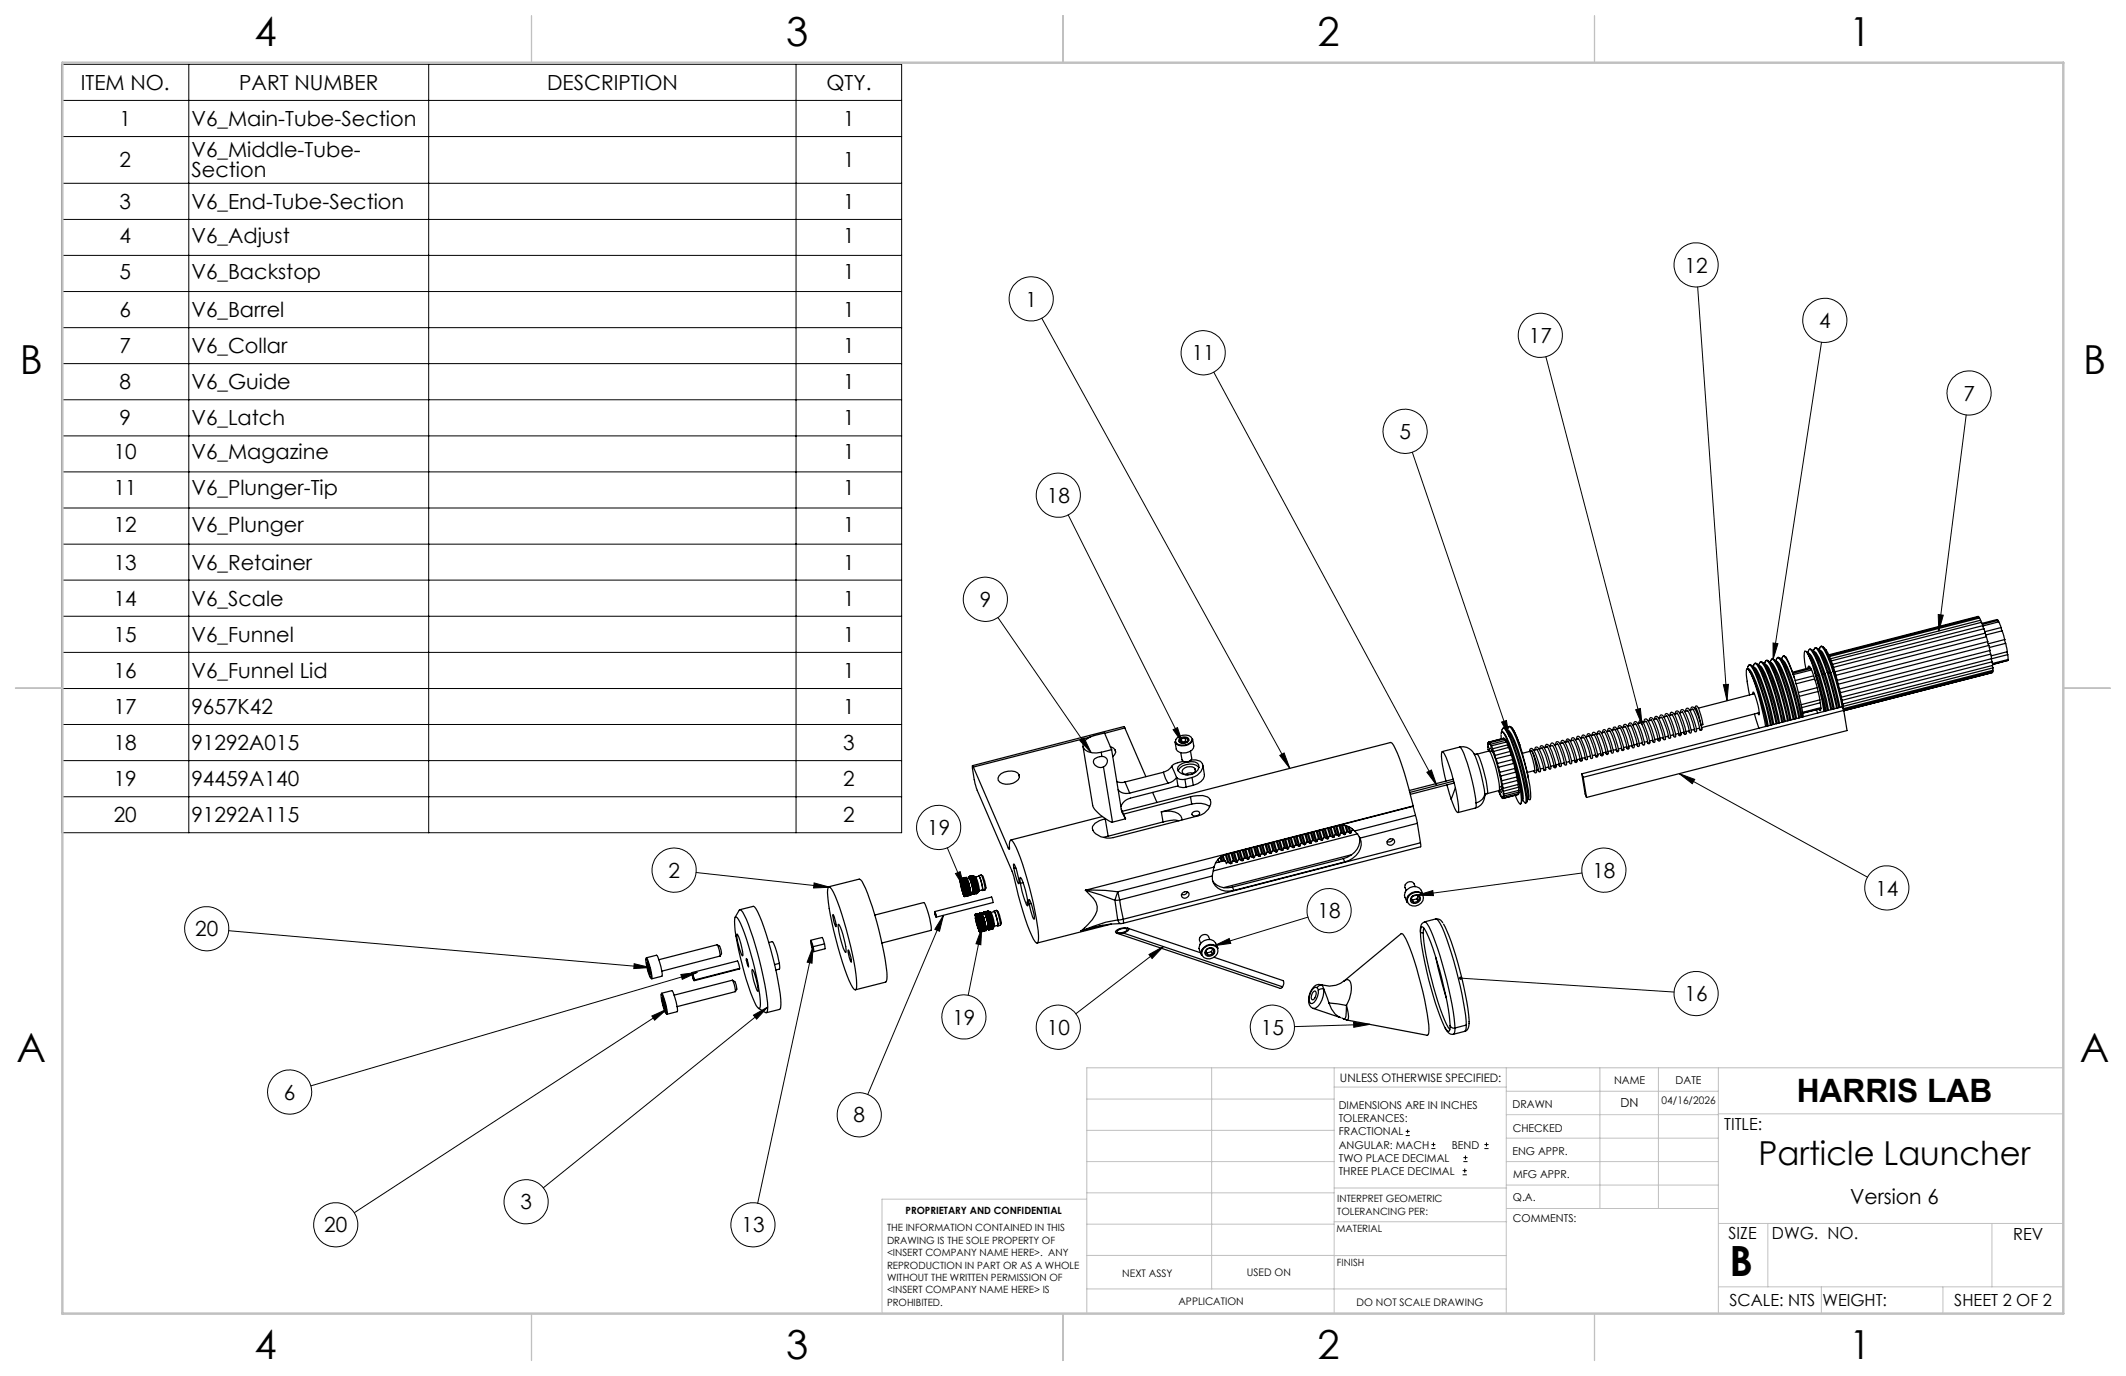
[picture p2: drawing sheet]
<svg xmlns="http://www.w3.org/2000/svg" width="432mm" height="279mm" viewBox="0 0 432 279" stroke-linecap="round" stroke-linejoin="round" font-family="sans-serif">
<defs><g id="words">
<text font-size="8.5" x="351.3" y="259">B</text>
<g font-size="8.1">
<text x="51.7" y="9.3">4</text>
<text x="159.7" y="9.3">3</text>
<text x="267.6" y="9.3">2</text>
<text x="375.6" y="9.3">1</text>
<text x="4" y="76">B</text>
<text x="423.1" y="76">B</text>
<text x="3.3" y="215.7">A</text>
<text x="422.4" y="215.7">A</text>
<text x="51.7" y="276">4</text>
<text x="159.7" y="276">3</text>
<text x="267.6" y="276">2</text>
<text x="375.6" y="276">1</text>
</g>
<text font-size="6.7" x="357.1" y="236.6">Particle Launcher</text>
<text font-size="6.5" x="364.9" y="223.7">HARRIS LAB</text>
<g font-size="4.2">
<text x="16.4" y="18.2">ITEM NO.</text>
<text x="48.6" y="18.2">PART NUMBER</text>
<text x="111.1" y="18.2">DESCRIPTION</text>
<text x="167.8" y="18.2">QTY.</text>
<text x="24.3" y="25.6">1</text>
<text x="38.9" y="25.6">V6_Main-Tube-Section</text>
<text x="171.2" y="25.6">1</text>
<text x="24.3" y="34">2</text>
<text x="38.9" y="31.9">V6_Middle-Tube-</text>
<text x="171.2" y="34">1</text>
<text x="38.9" y="36">Section</text>
<text x="24.3" y="42.4">3</text>
<text x="38.9" y="42.4">V6_End-Tube-Section</text>
<text x="171.2" y="42.4">1</text>
<text x="24.3" y="49.3">4</text>
<text x="38.9" y="49.3">V6_Adjust</text>
<text x="171.2" y="49.3">1</text>
<text x="24.3" y="56.6">5</text>
<text x="38.9" y="56.6">V6_Backstop</text>
<text x="171.2" y="56.6">1</text>
<text x="342.2" y="55.3">12</text>
<text x="24.3" y="64.4">6</text>
<text x="38.9" y="64.4">V6_Barrel</text>
<text x="171.2" y="64.4">1</text>
<text x="208.3" y="62.2">1</text>
<text x="24.3" y="71.7">7</text>
<text x="38.9" y="71.7">V6_Collar</text>
<text x="171.2" y="71.7">1</text>
<text x="310.5" y="69.6">17</text>
<text x="369.5" y="66.6">4</text>
<text x="242" y="73.2">11</text>
<text x="24.3" y="79">8</text>
<text x="38.9" y="79">V6_Guide</text>
<text x="171.2" y="79">1</text>
<text x="398.8" y="81.3">7</text>
<text x="24.3" y="86.4">9</text>
<text x="38.9" y="86.4">V6_Latch</text>
<text x="171.2" y="86.4">1</text>
<text x="284.2" y="89.1">5</text>
<text x="23.1" y="93.3">10</text>
<text x="38.9" y="93.3">V6_Magazine</text>
<text x="171.2" y="93.3">1</text>
<text x="23.1" y="100.6">11</text>
<text x="38.9" y="100.6">V6_Plunger-Tip</text>
<text x="171.2" y="100.6">1</text>
<text x="23.1" y="107.9">12</text>
<text x="38.9" y="107.9">V6_Plunger</text>
<text x="171.2" y="107.9">1</text>
<text x="212.6" y="102.1">18</text>
<text x="23.1" y="115.7">13</text>
<text x="38.9" y="115.7">V6_Retainer</text>
<text x="171.2" y="115.7">1</text>
<text x="23.1" y="123">14</text>
<text x="38.9" y="123">V6_Scale</text>
<text x="171.2" y="123">1</text>
<text x="199" y="123.2">9</text>
<text x="23.1" y="130.3">15</text>
<text x="38.9" y="130.3">V6_Funnel</text>
<text x="171.2" y="130.3">1</text>
<text x="23.1" y="137.6">16</text>
<text x="38.9" y="137.6">V6_Funnel Lid</text>
<text x="171.2" y="137.6">1</text>
<text x="23.1" y="145">17</text>
<text x="38.9" y="145">9657K42</text>
<text x="171.2" y="145">1</text>
<text x="23.1" y="152.3">18</text>
<text x="38.9" y="152.3">91292A015</text>
<text x="171.2" y="152.3">3</text>
<text x="23.1" y="159.6">19</text>
<text x="38.9" y="159.6">94459A140</text>
<text x="171.2" y="159.6">2</text>
<text x="23.1" y="166.9">20</text>
<text x="38.9" y="166.9">91292A115</text>
<text x="171.2" y="166.9">2</text>
<text x="188.3" y="169.6">19</text>
<text x="135.8" y="178.2">2</text>
<text x="323.4" y="178.2">18</text>
<text x="380.9" y="181.8">14</text>
<text x="39.7" y="190.1">20</text>
<text x="267.6" y="186.5">18</text>
<text x="342.2" y="203.3">16</text>
<text x="193.4" y="208">19</text>
<text x="212.6" y="210.1">10</text>
<text x="256.1" y="210.1">15</text>
<text x="57.7" y="223.3">6</text>
<text x="173.4" y="227.9">8</text>
<text x="105.7" y="245.6">3</text>
<text x="375.8" y="244.5">Version 6</text>
<text x="65.9" y="250.3">20</text>
<text x="150.6" y="250.3">13</text>
</g>
<g font-size="3.4">
<text x="350.2" y="229.5">TITLE:</text>
<text x="351.1" y="251.6">SIZE</text>
<text x="359.9" y="251.6">DWG. NO.</text>
<text x="408.9" y="251.7">REV</text>
<text x="351.2" y="265.2">SCALE: NTS</text>
<text x="370.1" y="265.3">WEIGHT:</text>
<text x="396.9" y="265.2">SHEET 2 OF 2</text>
</g>
<text font-size="2.5" x="329.1" y="224.8">DN</text>
<text font-size="2.4" x="272.2" y="219.7">UNLESS OTHERWISE SPECIFIED:</text>
<g font-size="2.2">
<text x="327.8" y="220.1">NAME</text>
<text x="340.3" y="220.2">DATE</text>
<text x="271.9" y="225.3">DIMENSIONS ARE IN INCHES</text>
<text x="271.9" y="227.9">TOLERANCES:</text>
<text x="307.2" y="224.9">DRAWN</text>
<text x="271.9" y="230.6">FRACTIONAL</text>
<text x="271.9" y="233.2">ANGULAR: MACH</text>
<text x="294.9" y="233.2">BEND</text>
<text x="307.3" y="229.8">CHECKED</text>
<text x="271.9" y="235.9">TWO PLACE DECIMAL</text>
<text x="271.9" y="238.5">THREE PLACE DECIMAL</text>
<text x="307.2" y="234.4">ENG APPR.</text>
<text x="307.3" y="239.2">MFG APPR.</text>
<text x="307.3" y="243.9">Q.A.</text>
<text x="307.3" y="248.1">COMMENTS:</text>
</g>
<g font-size="2.1">
<text x="337.5" y="224.2">04/16/2026</text>
<text x="227.9" y="259.2">NEXT ASSY</text>
<text x="253.3" y="259.2">USED ON</text>
<text x="239.3" y="265">APPLICATION</text>
<text x="275.5" y="265.1">DO NOT SCALE DRAWING</text>
</g>
<g font-size="2">
<text x="271.6" y="244.1">INTERPRET GEOMETRIC</text>
<text x="180.2" y="250">THE INFORMATION CONTAINED IN THIS</text>
<text x="183.9" y="246.4">PROPRIETARY AND CONFIDENTIAL</text>
<text x="271.5" y="250.2">MATERIAL</text>
<text x="271.6" y="246.6">TOLERANCING PER:</text>
<text x="180.2" y="252.5">DRAWING IS THE SOLE PROPERTY OF</text>
<text x="180.2" y="255.1">&lt;INSERT COMPANY NAME HERE&gt;. ANY</text>
<text x="180.2" y="257.6">REPRODUCTION IN PART OR AS A WHOLE</text>
<text x="271.5" y="257">FINISH</text>
<text x="180.2" y="260.1">WITHOUT THE WRITTEN PERMISSION OF</text>
<text x="180.2" y="262.6">&lt;INSERT COMPANY NAME HERE&gt; IS</text>
<text x="180.2" y="265.2">PROHIBITED.</text>
</g>
</g></defs>
<g fill="none" stroke="#000" stroke-width=".25">
<path d="M355 135.3l-.1 .5M355 135.3l.2-.3h.2a14.1 14.1 0 0 1 2.4 5.4l.9 3 .9 3.9M355 135.8a2.1 2.1 0 0 1 1.2 1.5 55 55 0 0 1 2.9 10.1M355 135.7l-.1 .1M355.2 136l-.3-.2a5.4 5.4 0 0 0 0 2.7l.5 2.6M355.2 136a29.8 29.8 0 0 1 3.2 8.9l.5 2.6M355.2 136a41.5 41.5 0 0 1 3.4 11.5M355.2 135h.2a2.38 2.38 0 0 1 1.3 1.7 57 57 0 0 1 3.1 10.5M355.7 135.1l.6 .6M356.1 135.5l.2-.8h.3a14 14 0 0 1 2.4 5.4l.9 3 .9 3.9M356.2 135.5h.1a12.6 12.6 0 0 1 2.3 4.9l1.1 4.1 .6 2.6M356.2 135.5h-.1"/>
<path d="M356.3 135.7a24 24 0 0 1 2.9 7.5l.8 3.9M356.6 134.7h.1a14.7 14.7 0 0 1 2.5 5.4l1.2 4.4 .5 2.4M356.6 134.7h-.2M356.9 134.8l.5 .6a32.2 32.2 0 0 1 3.5 10.1l.3 1.4M357.2 135.1l.3-.7a1.96 1.96 0 0 1 1.3 1.7 51.3 51.3 0 0 1 3.1 10.6M357.3 135.1v.1M357.4 135.2h.1a22.6 22.6 0 0 1 3 7.6l.9 4M357.7 134.4h.2a14.7 14.7 0 0 1 2.4 5.4l1.3 4.5 .5 2.3M357.7 134.4h-.2M358 134.5l.6 .6M358.5 134.4l-.1 .5M358.5 134.4l.1-.2 .2-.1a13.7 13.7 0 0 1 2.4 5.2l1.8 7.1"/>
<path d="M358.5 134.9a1.84 1.84 0 0 1 1.1 1.6 47.8 47.8 0 0 1 3 10M358.5 134.9h-.1M358.6 135.1a35.6 35.6 0 0 1 3.7 11.2v.2M358.9 134.1h.1a14 14 0 0 1 2.5 5.4l.8 3 .9 3.8M358.9 134.1h-.2M359.2 134.2l.5 .6a26.3 26.3 0 0 1 3.1 8.2l.7 3.3M359.5 134.6l.3-.8h.2a13.2 13.2 0 0 1 2.4 5.4l.9 3 .9 3.9M359.6 134.6h.2a20.7 20.7 0 0 1 3 7.6l.9 4M360 133.8h-.1M360 133.8h.2a14.7 14.7 0 0 1 2.4 5.4l1.8 6.8M360.4 133.9l.5 .6a22.9 22.9 0 0 1 2.8 7.5l1 4M360.8 133.8l-.1 .5"/>
<path d="M360.8 134.3h-.1M360.8 133.9l.1-.2 .3-.2a11.4 11.4 0 0 1 2 4.3l1.3 4.2 .9 3.8M360.8 134.3h.2a22.5 22.5 0 0 1 3 7.7l.9 3.9M361.2 133.5l.3 .1a38.5 38.5 0 0 1 4 12.1M361.2 133.5h-.2M361.5 133.6l.6 .6M361.9 133.5l-.1 .5 .4 .1a23.8 23.8 0 0 1 3 7.6l.8 3.9M362 133.6l.1-.3h.3a12.1 12.1 0 0 1 2.1 4.4M362.1 134.3a17.2 17.2 0 0 1 2.4 5.9l1.3 5.5M362.3 133.2a4.5 4.5 0 0 1 1.4 2.3l.8 2.2M362.4 133.2h-.2M364.5 137.7l1.4 5.6 .4 2.3"/>
<path d="M366.6 132.2a6.3 6.3 0 0 0 .2 3.6M366.9 132.3l.5 .5M366.9 132.3a16.3 16.3 0 0 1 2.1 4.8M366.9 132.3l1 2.1 .7 2.2M367.2 132.6l.3 .1a13.5 13.5 0 0 1 2.1 4.5M367.2 135.7l.2-.5a9.3 9.3 0 0 1 1.6 4.1l.7 3.1a2.58 2.58 0 0 1 0 1.9l-.3-.3M367.3 132.2l-.1 .4M367.3 132.2l.1-.3 .2-.1a5.7 5.7 0 0 1 1.4 2.5l1 2.5M367.4 132.9l.7 1.2 1.2 3.1M367.5 131.8h.2a3.6 3.6 0 0 1 1.4 2.3l1 2.7M367.7 135.5l-3.6 1M367.8 135.7l-3.7 1"/>
<path d="M367.9 136l-3.7 1M368 132l.9 1.1 1.6 3.8M368.4 137.2l-3.8 1M368.4 132.3h-.1l.3-.7h.2a7.8 7.8 0 0 1 1.7 3.1l.6 1.8M368.4 132.3l.5 .3 .6 1 1.2 3.2M368.6 137.9l-3.8 1M368.6 136.6l1 3.8 .9 4.1M368.6 136.6l.2 .5M368.8 137.1l.9 3 1 4.3M368.8 131.6l.1-.1a6.9 6.9 0 0 1 1.8 3.3l.6 1.7M368.8 131.5l-.1 .1M369 137.1l1.4 5 .5 2.3"/>
<path d="M369 137.1h-.2M369.1 139.6l-3.8 1M369.2 131.7l.5 .6a7.9 7.9 0 0 1 1.4 2.8l.6 1.5M369.3 137.2l1.9 7.1M369.5 132l.2-.7h.2a11.9 11.9 0 0 1 2.4 4.9M369.5 132l.4 .1a11.9 11.9 0 0 1 2 4.5M369.6 137.2l1.3 4.9 .5 2.2M369.6 137.2h-.3M370 136.8l1.2 4.1 .7 3.2M370 131.2l.2 .1a14.8 14.8 0 0 1 2.2 4.9M370 131.2h-.2M370.1 136.8l1.9 7.3"/>
<path d="M370.1 136.8h-.1M370.3 131.4l.5 .5M370.5 136.9l.9 3.3 .9 3.8M370.7 136.8l.8 2.6 1 4.5M370.7 136.8l-.2 .1M370.9 132a41.3 41.3 0 0 1 3.5 12.1M371.1 136.5l1 3.6 .9 3.7M371.3 136.5l.9 3 1 4.3M371.3 136.5h-.2M371.7 136.6l1.2 4.6 .6 2.5M371.9 136.6l1 3.5 .8 3.6M371.9 136.6h-.2"/>
<path d="M372.3 136.2l1.1 3.9 .8 3.4M372.4 136.2l1.2 4.2 .8 3.7M372.4 136.2h-.1M401.9 125.3l.1 .2M401.9 125.3l-.2-.1-30.3 7.8M401.9 125.3l-30.4 7.8M402.3 125.9l.1 .5M402.3 125.9l-.2-.4-30.5 7.8M402.3 125.9l-30.5 7.9M402.7 127l.2 .7M402.7 127l-.3-.6-30.5 7.8M402.7 127.1l3.3-.8 .4 1.1"/>
<path d="M402.7 127l-30.5 7.9M403.2 128.6l.2 .7M403.2 128.6l-.3-.9-30.5 7.8M403.2 128.6l-30.5 7.8M403.3 128.9l3.3-.8 .6 1.8M403.4 129.3l.3 1M403.4 129.3l-30.5 7.8M403.7 130.3l.2 .8M403.7 130.3l-30.5 7.8M403.9 131.1l.3 1-30.6 7.8M403.9 131.1l-30.5 7.8M404.1 132.1l.2 .7"/>
<path d="M404.3 132.8l.2 .9-30.5 7.9M404.3 132.8l-30.5 7.9M404.5 133.7l.1 .7M404.6 134.4l.1 .7-30.4 7.8M404.6 135.1l.2 .5M404.6 134.4l-30.5 7.8M404.7 136.1v.2M404.7 136.3v.3l-83.1 21.2M404.7 136.3l-30.3 7.8M404.8 135.6v.5l-30.4 7.8M404.8 135.6l-30.5 7.8M405.8 126l.1 .3"/>
<path d="M405.8 126l-.2-.2-3 .8M405.8 126l-3.2 .8M406.4 127.4l.2 .7M406.4 127.4l-3.2 .9M407.2 129.9l.2 .7M407.2 129.9l-3.4 .8M407.4 130.6l.3 1.7-3.3 .9M407.4 130.6l-3.4 .9M407.6 132.4l.2 .5M407.7 133.9l.1 .2M407.8 132.9v1l-3.1 .8M407.8 132.9l-3.3 .9"/>
<path d="M407.8 134.1l-3.1 .8M197.7 155.8l-.2-.3 .4 2.8 .4 1.7 7.3 16.9 .4 1.2a65.2 65.2 0 0 0 3.9 12.6l.6 .8h.2a4.4 4.4 0 0 0 .2-2.6 67.6 67.6 0 0 0-4.9-17.6l-.3-.5-.5-.2-.2 .8v1.1l-.2-.3M197.7 155.8l7.1 16.4M202.9 157.5a3.2 3.2 0 0 1 3.8-.5l.3 .3a1.43 1.43 0 0 1-1.2 1.7 2.63 2.63 0 0 1-3.1-.6v-.4zM207 157.3v.4M220 151.6l1.9 11.9a7.8 7.8 0 0 0 4 3.5l.1-.1M221.5 149.6l-23.8 6.2M223.7 152.8l.1 .8M223.8 153.6l-.7 .1a.96 .96 0 0 0-.9 .6 .96 .96 0 0 0 .2 1.1 1.52 1.52 0 0 0 1.7 .3M223.8 153.6a1.07 1.07 0 0 1 1.2 .9 1.07 1.07 0 0 1-.9 1.2M224.1 155.7l1.9 11.2M225.5 151.6l.7 .3 .3 .4"/>
<path d="M225.8 152.2l-1.5-3.4-2.1 .6a2.73 2.73 0 0 0-2.2 1.8 1.76 1.76 0 0 0 1.8 1.7l1.9-.1M225.8 152.2l-2.1 .6M225.8 152.2l2 12.6 .8 1.5M226.5 152.3l.1 .5-.6 .8M226.5 152.3l.1 .4M226.8 158.7a2.17 2.17 0 0 0 1.7 .1M228.5 147.8l-.2-.3-30.8 8M228.5 147.8l4.2 9.9M228.5 147.8l-4.2 1.1M228.5 158.8l.9 2.2M236.3 156.8l.4 1.3 .5 .9M236.3 156.8l-7.8 2"/>
<path d="M237.2 159l-7.8 2M238 155.6l1 2.3M238 155.6a2.83 2.83 0 0 1-1.7 1.2M238.7 150.6a1.21 1.21 0 0 0 1.3 .8 1.95 1.95 0 0 0 2.2-1.3l.3 1.4a1.58 1.58 0 0 1-1.6 1.4 1.64 1.64 0 0 1-2-.8zM239 157.9a2.81 2.81 0 0 1-1.8 1.1M239 157.9a1.87 1.87 0 0 0 1.7 .4M239 157.9l.3 1.7M239.1 149.8a2.03 2.03 0 0 1 3 .2 1.98 1.98 0 0 1-3.1 1l-.2-.4v-.4zM239.3 159.6l-9.7 2.5-1.1 .5-.9 1.2M239.3 159.6a2.15 2.15 0 0 0 1.6 .2M239.6 150a1.29 1.29 0 0 1 1.9 .1 1.18 1.18 0 0 1-2.1 .4zM239.8 150l-.3 .6a1.13 1.13 0 0 0 1.6 .1"/>
<path d="M239.8 150l.1 .7 .9-.2M240.3 154.6l-1.5 .4-.8 .6M240.7 158.3l.2 1.5M240.7 149.8l-.9 .2M240.7 149.8l.6 .3-.2 .6M240.7 149.8l.1 .7M240.8 150.5l.3 .2M240.9 154.8a2.32 2.32 0 0 0-1.8 1.3 2.17 2.17 0 0 0 2.8 1.2M241.4 154.7a1.51 1.51 0 0 1 2.1 1.1 2.15 2.15 0 0 1-1.6 1.5M241.8 152.5l.2 1.5a1.14 1.14 0 0 1-1.9 .3l-.3-1.5M241.8 154.4l-.6 .4-.7-.1M241.9 154.3h1l.8 .3a1.22 1.22 0 0 1 .6 1.3 2.92 2.92 0 0 1-2.2 2"/>
<path d="M242.1 157.9l-1.4 .4M242.1 157.9l.3 1.6M242.4 159.5l-1.5 .3M242.4 157a2.07 2.07 0 0 0-1.7 .3M242.7 156.2a1.67 1.67 0 0 0-2.6 .3v.3a1.36 1.36 0 0 0 1.2 .5M242.7 156.2a.93 .93 0 0 1-.8 1M242.7 156.2l.1 .2M243.5 155.9a2.76 2.76 0 0 0-4.2 .6M244.3 155.4l.3 1.9a1.97 1.97 0 0 1-1.4 1.8l-.8 .4M292.9 152.6l3.6-.9a1.74 1.74 0 0 1 .8 1.3 43.2 43.2 0 0 1 2.5 10M293.7 158.6l-.9-4.2a2.26 2.26 0 0 1 .1-1.8 4.2 4.2 0 0 1 1.1 2.1 32.2 32.2 0 0 1 2.2 10.1l-.1 .2a2.51 2.51 0 0 1-1-1.8l-.4-.9M293.9 159.4l.8 2.9"/>
<path d="M295.2 158.2l-9 2.3M295.2 158.6l-8.9 2.3M295.3 159l-8.8 2.3M295.6 160l-.9 2.3M296.4 151.7a2.75 2.75 0 0 1 3.1 1.5M299.4 153l.6 .1M299.5 153.2a30 30 0 0 1 2.1 7.9M302.2 151.6l.1 .9M302.2 151.6h.1M302.2 150.9l.1 .9-.1-.2M302.3 150.8l-.1 .1M302.4 152.5l.7 .1"/>
<path d="M302.4 150.7h-.1l.1 .5-.2-.3M302.4 150.7l.2 .4-.1-.3M302.4 152.5l-2.4 .6a6.6 6.6 0 0 1 1.3 3.4l.7 2.9a2.4 2.4 0 0 1 0 1.7M302.4 152.5a8.7 8.7 0 0 1 1.5 3.7l.7 3.6M302.5 152.5l.1-.6a1.53 1.53 0 0 1 .8 1.4 29.9 29.9 0 0 1 1.7 7.3l-.2 .3-.3-.4M302.5 150.8l.2 .3M302.7 151.1l.2 .6v-.3M302.9 151.4l.2 .6M303.1 152l.3 .7v-.1M303.4 152.6l3-.8 .3 .8M303.4 152.6l.2 .8M303.6 153.4l.2 .7"/>
<path d="M303.8 154.1l.4 .9M304.2 155l.2 .8M304.4 155.8l.2 1M304.6 159.8l-.1 .7M304.6 156.8l.2 .8M304.8 157.6l.2 .9M304.9 149.2v.8M305 158.5l.2 .7M305 159.6l-.4 .2M305.1 148.1l-.2 .8 .2-.3 .3 .3 .8 1.6 .6 1.8M305.1 148.7h.2a19.6 19.6 0 0 1 2.6 6.3 32 32 0 0 1 1.5 7.2l-.1 .3M305.1 148.2l.1-.3 .2-.1a5.6 5.6 0 0 1 1.5 2.6 46.5 46.5 0 0 1 3.1 12.3l-.1 .3-.2-.1"/>
<path d="M305.2 159.2l.1 .9M305.5 147.8h.1a15.5 15.5 0 0 1 2.5 5.4 36.4 36.4 0 0 1 2 9.7l-.1 .1M305.5 149.9l-3.2 .8M305.5 147.8h-.2M305.5 149.9v.1M305.5 149.9l-3.1 .8M305.8 148l.5 .5M305.8 150.3l.1 .4M305.8 150.3l-.2-.3-3.1 .8M305.8 150.3l-3.1 .8M306.2 148.3l-.1-.1 .2-.6 .2-.1a4.5 4.5 0 0 1 1.4 2.3l1.4 3.8 1.1 4.4M306.2 151.2l.2 .6"/>
<path d="M306.2 151.2l-.2-.5-3.1 .7M306.2 151.2l-3.1 .8M306.3 148.4h.2a31.5 31.5 0 0 1 3.6 10.3l.5 2.9-.2 .5M306.4 148.6a25.2 25.2 0 0 1 2.8 7.3 19.7 19.7 0 0 1 1.1 6.2l-.2 .8M306.5 147.5l.5 .2 .5 .7 1.2 2.9M306.7 152.6l.2 .7M306.7 152.6l-3.1 .8M306.8 152.3l1.5 5.5a20.9 20.9 0 0 1 .7 5.2l-.2 .3-.2-.2-.9-1.6M306.8 152.3a36.4 36.4 0 0 1 2.3 10.1M307 147.7a3.7 3.7 0 0 1 1.2 2.1l.5 1.5M307 153.3l.2 .9M307 153.3l-3.2 .8"/>
<path d="M307.2 154.2l.2 .8M307.2 154.2l-3 .8M307.4 155l.3 1M307.4 155l-3 .8M307.7 156l.2 .8M307.7 156l-3.1 .8M307.9 156.8l.2 1M307.9 156.8l-3.1 .8M308 157.8l.2 .7M308.1 157.8l-3.1 .7M308.2 158.5l.2 .8-3.1 .8M308.2 158.5l-3 .7"/>
<path d="M308.3 159.3l.1 .5M308.4 159.8l.1 .7-3.1 .8M308.4 159.8l-3 .9M308.7 151.3l1.7 6.7M310.4 158a11 11 0 0 1 .4 4.4l-.4-.2M310.7 152.6v-.4l.4-.2a10.9 10.9 0 0 1 1.8 4.5M310.8 152.7l.6 1.7 .3 2.2M310.8 152.6a.19 .19 0 0 1 .1-.2 .19 .19 0 0 1 .2 .1 12.3 12.3 0 0 1 1 4.2l-.2 .3-.2-.1-.2-.4M310.8 152.5l-1.6 .5M311 152.4l.2 .2M311.2 152.6l.7 1.8 .6 2.2M311.7 152.3l.1-.5 .4-.1a9 9 0 0 1 1.7 4.4v.1"/>
<path d="M311.7 156.5l-1.5 .3M312.1 152.1a12 12 0 0 1 1.4 4.2M312.2 152.2l-.7 .2M312.3 156.3l.2 .3a.21 .21 0 0 0 .3 .1 .21 .21 0 0 0 .1-.2M312.5 156.2l-.4 .2M312.8 152v-.4l.3-.2a4.4 4.4 0 0 1 1.5 2.8l.4 1.4-.1 .5-.2 .1-.2-.4M313.2 151.8h-.1a14.5 14.5 0 0 1 1.5 4.1M313.2 151.9l-.6 .2M313.4 156l.1 .3M313.5 156l-.7 .1M313.8 151.8l.3-.7a1.02 1.02 0 0 1 .9 1l.7 2.1 .4 1.4M313.9 156.2a.22 .22 0 0 1-.2 .3 .22 .22 0 0 1-.2-.3"/>
<path d="M314.2 151.6l.8 1.6 .7 2.5M314.3 151.5l-.1 .2M314.3 151.7l-.7 .1M314.6 155.7l-.7 .2M314.7 151.6l.6-.2a14 14 0 0 1 1.4 4.1M314.9 151.5a.54 .54 0 0 1 .4-.7 6.8 6.8 0 0 1 1.7 3.8l.1 .7a.23 .23 0 0 1-.1 .3 .23 .23 0 0 1-.3-.1l-.1-.3M315.5 155.5l.3 .4 .3-.1v-.3M315.6 155.4l-.6 .2M315.7 155.6h.1M315.9 151.2l.2-.5 .3-.1a7.2 7.2 0 0 1 1.6 3.5l.2 1.1M316.3 151a12 12 0 0 1 1.5 4.2M316.4 151.1l-.7 .2"/>
<path d="M316.7 155.2l-.7 .1M317 151l.1-.5 .3-.2a4.9 4.9 0 0 1 1.4 2.8l.4 1.4v.5h-.4l-.1-.3M317.4 150.7a12.5 12.5 0 0 1 1.4 4.1M317.4 150.8l-.6 .2M317.6 154.9l.1 .3M317.7 154.9l-.6 .2M318 150.7l.3-.7a1.14 1.14 0 0 1 .9 1l.5 1.3 .6 2.2M318.2 155.1v.1a.23 .23 0 0 1-.3 .2 .23 .23 0 0 1-.2-.2M318.4 150.5l.8 1.7 .7 2.4M318.5 150.4v.2M318.5 150.6l-.6 .1M318.8 154.6l-.7 .2"/>
<path d="M318.9 150.5l.6-.2a13 13 0 0 1 1.5 4.1M319.1 150.4l.2-.5 .2-.1a7.7 7.7 0 0 1 1.7 3.7l.1 .8M319.8 154.4l.2 .4 .3-.1v-.3M319.9 154.3l-.7 .2M319.9 154.5v.1M320.2 150.1l.1-.5 .3-.1a10 10 0 0 1 1.7 4.1l.1 .5a.24 .24 0 0 1-.3 .2 .24 .24 0 0 1-.2-.2M320.6 150l-.1-.1a12.2 12.2 0 0 1 1.5 4.2l-.1-.3M320.6 150l-.7 .2M320.8 154.1l.2 .3M320.9 154.1l-.6 .2M321.2 149.9l.1-.5 .3-.2a4.5 4.5 0 0 1 1.3 2.4l.5 1.9v.5h-.3l-.2-.4M321.3 157.1l52.9-13.6 .3 .8 .6 4-52.9 13.6"/>
<path d="M321.3 157.1l.6 4.1 .3 .7M321.3 157.1l.3 .7M321.3 154.3v.1a.22 .22 0 0 1-.2 .2 .22 .22 0 0 1-.2-.2M321.6 157.8l.6 4.1M321.6 149.6l.1 .2a13.6 13.6 0 0 1 1.4 3.9M321.7 149.8l-.7 .1M322 153.8l-.7 .2M322.3 149.6l.3-.6a1.22 1.22 0 0 1 .9 1l1 3.5M322.7 149.4l.8 1.7 .6 2.4M322.7 149.3v.2M322.7 149.5l-.6 .1M323 153.5l-.6 .2"/>
<path d="M323.3 149.3l.2-.5 .3-.1a8.1 8.1 0 0 1 1.6 3.8l.2 .7M323.7 149.1v.1a15.9 15.9 0 0 1 1.6 4.3h.2l.1-.3M323.8 149.2l-.7 .2M324 153.3l.2 .4h.2l.1-.3M324.1 153.3l-.7 .1M324.1 153.5h.1M324.4 149l.1-.4 .2-.2a2.9 2.9 0 0 1 1.3 2.2l.6 2.4-.2 .2-.2-.2M324.8 148.9v.1M324.8 148.8l.8 2 .6 2.2M324.8 148.9l-.6 .2M325 153l.2 .4M325.1 153l-.6 .2"/>
<path d="M325.4 148.8l.1-.5 .3-.2a5.5 5.5 0 0 1 1.5 3l.4 1.3-.1 .5h-.3l-.1-.4M325.8 148.6l.9 1.8 .6 2.2M325.9 148.7l-.6 .1M326.1 152.8l.1 .2M326.2 152.7l-.7 .2M326.5 148.5v-.3l.3-.3a1.76 1.76 0 0 1 1.1 1.6l.9 2.9M326.9 148.3h-.1a13.7 13.7 0 0 1 1.6 4.2M327 148.4l-.7 .2M327.2 152.4l-.6 .2M327.6 148.2l.1-.5 .4-.1a11.2 11.2 0 0 1 1.7 4.6M327.9 148a13.4 13.4 0 0 1 1.6 4.4l.3-.1v-.2M328 148.1l-.7 .2"/>
<path d="M328.2 152.2l.3 .4 .2-.1v-.2M328.3 152.2l-.7 .2M328.3 152.4h.1M328.6 148l.3-.6a.98 .98 0 0 1 .8 .8l1.1 3.4-.1 .5-.3-.2M329 147.7a12.6 12.6 0 0 1 1.4 4.2M329.1 147.8l-.7 .2M329.3 151.9l.1 .4M329.4 151.9l-.7 .2M329.7 147.7l.1-.5 .3-.1a9 9 0 0 1 1.8 4.2v.4l-.2 .2-.3-.5M330 147.5l.9 1.9 .6 2.2M330.1 147.6l-.6 .1M330.3 151.7l.1 .2"/>
<path d="M330.4 151.6l-.7 .2M330.7 147.4l.1-.4 .4-.2a9.4 9.4 0 0 1 1.8 4.5M331.1 147.2l.8 1.8 .7 2.4M331.2 147.3l-.7 .2M331.5 151.4l-.7 .2M332.1 146.9a12.3 12.3 0 0 1 1.5 4.3l.2 .1a.27 .27 0 0 0 .2-.1 .27 .27 0 0 0 0-.3 12.6 12.6 0 0 0-1.6-4.3l-.2-.1-.2 .1-.2 .5M332.2 147v.1M332.2 147l-.6 .2M332.4 151.1l.2 .3M332.5 151.1l-.6 .2M332.8 146.9l.1-.4 .2-.2a1.11 1.11 0 0 1 .8 .8l.8 2 .4 1.7-.2 .2-.3-.3M333 151.2a.22 .22 0 0 1-.1 .3 .22 .22 0 0 1-.3 0v-.1"/>
<path d="M333.2 146.7l1 2.1 .5 2M333.3 146.8l-.7 .1M333.5 150.8l.1 .4M333.6 150.8l-.7 .2M333.9 146.6l.1-.4 .4-.2a9.3 9.3 0 0 1 1.7 4.7h-.4l-.1-.4M334.3 146.4l.8 1.9 .6 2.2M334.3 146.5l-.6 .1M334.5 150.6l.1 .2M334.6 150.6l-.6 .1M335 146.3v-.4l.2-.2a.85 .85 0 0 1 .8 .7l.7 1.8 .5 2M335.4 146.1l.8 1.9 .6 2.3M335.4 146.2l-.6 .2"/>
<path d="M335.7 150.3l-.7 .2M336 146.1l.1-.4 .3-.2a5.2 5.2 0 0 1 1.4 2.6l.4 1.9M336.4 145.8a13.4 13.4 0 0 1 1.5 4.2M336.4 145.8v.2M336.4 145.9l-.6 .2M336.7 150l.2 .5 .2-.1 .1-.3M336.8 150l-.7 .2M337.1 145.8v-.3l.3-.3a1.13 1.13 0 0 1 .8 .8l.9 2.6 .2 1.1M337.5 145.6l.1 .3a12.9 12.9 0 0 1 1.3 3.9l-.1-.3M337.5 145.7l-.6 .1M337.7 149.8l.2 .3M337.8 149.8l-.7 .1"/>
<path d="M338.1 145.5l.1-.4 .3-.2a2.94 2.94 0 0 1 1.2 2.1l.6 1.8v.8h-.3l-.2-.4M338.2 150a.21 .21 0 0 1-.1 .2 .21 .21 0 0 1-.3-.2M338.5 145.3l.9 1.9 .6 2.2M338.6 145.4l-.7 .2M338.8 149.6l.3 .3 .2-.2M338.9 149.5l-.7 .1M339.2 145.3l.1-.5 .2-.2a1.61 1.61 0 0 1 .9 1.2l.8 2.2 .2 1.2M339.5 145l.9 1.9 .6 2.3M339.6 145.1l-.6 .2M339.9 149.2l-.6 .2M340 145l.6-.1v-.2a13.3 13.3 0 0 1 1.5 4.2 .21 .21 0 0 0 .2 .2 .21 .21 0 0 0 .2-.2M340.2 145l.1-.5 .4-.1a4.9 4.9 0 0 1 1.3 2.6l.5 1.9"/>
<path d="M340.9 148.9l.2 .5 .3-.1v-.2M341 148.9l-.7 .2M341.3 144.7l.1-.4 .3-.2a4.5 4.5 0 0 1 1.4 2.7l.2 .8a1.14 1.14 0 0 1 .1 1.2h-.2l-.2-.2M341.7 144.5l.9 2.1 .5 2M341.7 144.6l-.6 .2M341.9 148.7l.2 .3M342.1 148.7l-.7 .1M342.3 144.4l.1-.4 .3-.2a3.2 3.2 0 0 1 1.3 2.2l.5 1.7 .1 .7-.1 .2-.3-.1-.1-.4M342.7 144.2a11 11 0 0 1 1.4 3.7l.1 .4M342.8 144.3l-.6 .2M343 148.4l.1 .3M343.1 148.4l-.7 .2"/>
<path d="M343.4 144.2l.1-.5 .2-.2a1.6 1.6 0 0 1 1 1.3l.8 2.4M343.8 143.9l.9 2 .6 2.2M343.9 144l-.7 .2M344.2 148.1l-.7 .2M344.5 143.8l.4 1 .6 2.3M344.5 143.9l-.2 .1-.1-.3 .3-.4a1.63 1.63 0 0 1 .8 1.4l.6 2.4-.1 .1h-.3M345.1 147.8l.2 .4M345.2 147.8l-.7 .2M345.5 147.2l.2 .9M345.7 148l-.2 .3-.3-.1M356 140.9l.1-.4a11.6 11.6 0 0 1 1.2 4.7l-.3-.4M356.3 140.9l-11.4 2.9"/>
<path d="M356.3 145l1 2.9M357.3 144.7l-11.7 3M368.9 144.1l.3 .7M369.3 140.4l-3.9 1M369.6 142.1l-3.8 1M369.7 142.7l-3.8 1M369.8 143.9l-3.7 .9M369.8 143.7l-3.7 .9M194.9 178.5l.5 2.4 .4 1.1 .1-.2 .1 .2M194.9 178.5h.1M195.1 178.5v.2l-.2-.2M195.1 178.5h.1"/>
<path d="M195.1 178.5l.1 .4M195.1 179h.1a4.6 4.6 0 0 1 .5 2.5l-.4-1zM195.2 178.4l-.1 .1M195.2 178.9h.1M195.2 179.1l.2 1.3 .4 1M195.2 178.4h.1M195.3 178.9v.1M195.3 178.8l-.1 .1M195.3 179l.1 .4M195.3 178.6v.2M195.4 179.4l.1 .2M195.4 178.4l-.3 .1"/>
<path d="M195.5 179.6v.2M195.5 179.8l.2 .4M195.6 178.3l-.3 .6M195.7 178.7l-.3 .7M195.8 178.5l-.1 .1M195.9 178.3h-.3l-.3 .7M196 178.2l-.2 .2-.3 1.2M196 178.2h.1M196.1 178.2a1.64 1.64 0 0 0-.6 1.6M196.1 178.4l-.4 1.8M196.3 178.2l-.2 .3-.3 2.1M196.3 178.2h.1"/>
<path d="M196.3 178.2l.1 .3M196.3 178.2l-.5 2.5M196.4 178.5l-.6 2.5M196.4 178.5h.1M196.5 178.5l-.6 2.9M196.5 178.5v.1M196.5 178.6l.2 .5M196.5 178.6l-.6 2.9M196.7 179.1l-.7 2.3M196.7 179.1l.1 .2M196.7 178l.3-.1 .8 .3M196.7 178.1v.2"/>
<path d="M196.7 178v.1M196.7 178.1l.1 .2M196.8 179.3a5.2 5.2 0 0 1-.8 2.7M196.8 179.3v.2M196.8 179.5a5 5 0 0 1-.8 2.5M196.8 179.5l.1 .4M196.8 178l.4 .2 .8 .8M196.8 178l.2 .5M196.8 178.3l.2 .2M196.8 178l1.2 .9M196.8 178v.3M196.8 178h.1"/>
<path d="M196.8 178.3l-.4 .1M196.9 179.9l-.5 1.4M196.9 179.9l.1 .4M196.9 177.9h.5l.4 .3M197 178.5l.2 .5M197 178.5l1.3 1.5M197 178.4l1.3 1.4M197 178.4v.1M197.2 179l.1 .2M197.2 179l1.6 1.7M197.2 179l.2 .7M197.3 179.2l1.2 1.5"/>
<path d="M197.3 179.2v.1M197.3 179.3l1.2 1.5M197.3 179.3l.1 .4M197.3 178.7l1.4 1.4M197.4 179.7l1.2 1.2M197.4 179.7l.2 .8M197.4 179.7l.1 .5M197.4 177.8h-.1M197.6 177.8h.1M197.6 177.8l.5 .3-.4-.2M197.6 177.8h-.2M197.6 177.8l.7 .8"/>
<path d="M197.6 177.8l-.3 .1M197.6 178.5l.9 .8M197.8 178.2h.1M197.8 178.2l.5 .4M197.8 178.2l.7 1.1M197.8 177.9l.4 .2M198 179l.7 1.1M198 178.9v.1M198 178.9l.5 .4M198.2 178.1l.6 1.7 .1 1.1M198.2 178.1l.7-.2 .5 1.7 .2 1.1-.7 .2M198.2 178.5l.1 .1"/>
<path d="M198.3 180l.5 .7M198.3 179.8v.2M198.3 179.8l.4 .3M198.8 177.9v-.1a5.1 5.1 0 0 1 .7 3v-.1M199.3 177.7a7.4 7.4 0 0 1 .8 3M199.3 177.7a1.46 1.46 0 0 1 .7 1.2l.2 1.3-.1 .5M199.3 177.7l-.5 .1M205 172.2h-.2M205.8 175.5a1.56 1.56 0 0 1 .7 1.3l.5 2.1-.1 .6a10 10 0 0 1-1.1-4zM205.9 176.3h.4M207.2 178.2a12.7 12.7 0 0 1 1.6 5.4l-.1 .3a13.1 13.1 0 0 1-1.5-5.7zM207.8 179.2l-.5 .2"/>
<path d="M223.9 165.8l-18.6 4.8M224.5 166.3l.6 3.5M224.5 166.2v.1M225.1 169.8l-.9 .2M227.1 160.4h.1a2.2 2.2 0 0 0 2.2 .6M227.7 164.3l.9 2M228.6 166.3l-2.6 .6M234.1 160.9l.9 2M235.9 164.9a4.1 4.1 0 0 1 3.9 .8l.3 .8M235.9 164.9l.3 2M236.2 166.9l-11.1 2.9M239.5 166.7l-1.2-.2-2.1 .4"/>
<path d="M241.8 161.8a6.4 6.4 0 0 1 3.5 0 1.34 1.34 0 0 1 .6 1.5 3.3 3.3 0 0 1-2.4 2.3l-17.4 4.5a3.7 3.7 0 0 1-4.1-1.5l-.1-.4a2.27 2.27 0 0 1 2-1.8l.6-.1M241.8 161.8l-13.6 3.5M241.8 161.8l.2 1.5M242 163.3a4.4 4.4 0 0 1 3.7 .5M242 163.3l-6.1 1.6M242.2 165l.5-.3a.67 .67 0 0 1 1 .5 .87 .87 0 0 1-.8 .5 .87 .87 0 0 1-.8-.5zM246.2 177.9a3.1 3.1 0 0 0 4.4 2.9M246.2 177.9l-18.8 4.8M246.3 178.9a3.6 3.6 0 0 0 4 1.2M246.6 176.1l-.4 1.8M246.6 176.1l-19.6 5M246.9 175.2l1.9-.5 .3 .7 .3-.3 .5 .3"/>
<path d="M247.4 174.6v-.1l.2 .5M247.8 174.1l.2 .8M248 174l.2 .9M248.2 173.8l.3 1M248.4 173.7l.3 1.1M248.9 173.6l.4 1.5M249.1 173.5l.5 1.7M249.3 173.4l.6 2M249.6 173.3l.6 2M250 173.2l.5 1.6M250.2 175.3l-.3 .1M250.2 173.2l.5 1.7"/>
<path d="M250.5 173.1l.6 2M250.7 173l.6 2M251.1 175.1l-.7-.3-.2 .5M251.2 172.9l.4 1.6M251.3 175l-.2 .1M251.4 172.9l.5 1.7M251.7 172.8l.5 2M251.9 172.8l.6 1.9M252.3 174.8l-.6-.3-.4 .5M252.3 172.6l.5 1.6M252.4 174.7l-.1 .1M252.5 172.6l.5 1.7"/>
<path d="M252.8 172.5l.6 2M253 172.4l.6 2M253.4 174.5l-.7-.3-.3 .5M253.5 172.3l.5 1.6M253.7 172.3l.5 1.7M254 172.2l.6 2M254.2 172.2l.5 1.9M254.6 174.2l-.6-.3-.6 .6M254.6 172l.5 1.6M254.8 172l.5 1.7M255.1 171.9l.6 2M255.3 171.8l.6 2"/>
<path d="M255.7 173.9l-.7-.3-.2 .5-.2 .1M255.8 171.7l.5 1.6M256 171.7l.5 1.7M256.3 171.6l.6 2M256.5 171.6l.6 1.9M256.9 171.4l.5 1.6M257.1 171.4l.5 1.7M257.4 171.3l.6 2M257.6 171.3l.6 1.9M258 173.3l-.5-.3-.6 .6-.7-.2-.3 .4-.2 .1M258.1 171.1l.5 1.6M258.2 173.2l-.2 .1"/>
<path d="M258.3 171.1l.5 1.7M258.6 171l.6 2M258.8 171l.6 1.9M259.2 173l-.8-.2-.2 .4M259.3 170.9l.4 1.5M259.4 170.8l.6 1.7M259.8 170.7l.5 2M259.9 170.7l.6 2M260.3 172.7l-.5-.3-.6 .6M260.4 170.5l.5 1.7M260.6 170.5l.5 1.7M260.9 170.4l.6 2"/>
<path d="M261.1 170.4l.6 1.9M261.5 172.4l-.8-.2-.2 .4-.2 .1M261.5 170.3l.5 1.5M261.7 172.3l-.2 .1M261.8 170.2l.5 1.7M262 170.1l.6 2M262.3 170.1l.6 2M262.7 170l.5 1.5M262.9 169.9l.5 1.7M263.2 169.8l.6 2M263.4 169.8l.6 2M263.8 171.8l-.5-.3-.7 .6-.7-.2-.2 .4"/>
<path d="M263.8 169.7l.5 1.5M264.1 169.6l.5 1.7M264.3 169.5l.6 2M264.5 169.5l.6 1.9M264.9 171.5l-.7-.2-.2 .5h-.2M265 169.4l.5 1.6M265.2 169.3l.5 1.7M265.5 169.2l.6 2M265.7 169.2l.6 1.9M266.1 171.2l-.5-.3-.7 .6M266.2 169.1l.4 1.6M266.4 169l.5 1.7"/>
<path d="M266.7 168.9l.6 2M266.9 168.9l.6 2M267.3 170.9l-.8-.2-.2 .5h-.2M267.3 168.8l.5 1.6M267.5 170.9h-.2M267.5 168.7l.5 1.7M267.8 168.6l.6 2M268 168.6l.6 1.9M268.5 168.5l.5 1.6M268.6 170.6h-.2l-.7-.2-.2 .5M268.7 168.4l.5 1.7M269 168.3l.6 2"/>
<path d="M269.2 168.3l.6 2M269.6 170.3l-.6-.3-.2 .1-.2 .5M269.6 168.2l.5 1.6M269.8 170.3h-.2M269.8 168.1l.5 1.7M270.1 168.1l.6 1.9M270.3 168l.6 2M270.7 170l-.7-.2-.2 .5M270.8 167.9l.5 1.5M270.9 170h-.2M271 167.8l.5 1.7M271.3 167.7l.6 2.1"/>
<path d="M271.5 167.7l.6 2M271.6 167.7a3.3 3.3 0 0 1 3.5 1M272 167.6l.4 1.6M272.2 167.6l.5 1.6M272.5 167.6l.5 1.9M272.7 167.6l.5 1.8M272.8 174.3l.3 .7M272.8 174.3l-22.5 5.8M273.1 175l-22.5 5.8M273.2 167.6l.4 1.3M273.2 169.4h-.2l-.7-.2-.2 .5h-.2l-.5-.3-.3 .1-.2 .5M273.4 167.7l.4 1.2"/>
<path d="M273.8 167.8l.4 1.4M274 167.9l.4 1.2M274.5 173.6l-26 6.6M274.6 168.3l.1 .3M274.8 168.6h-.2l-.2 .5-.8-.3-.2 .1-.2 .5M275.1 168.7l1.1 1.5M275.8 169.3l-29.4 7.5M276.1 169.9a3.9 3.9 0 0 1-3.3 4.4M276.2 170.2a3.5 3.5 0 0 1-2.2 4.5l-.9 .3M281.8 170.7a.7 .7 0 0 1 1-.4 .7 .7 0 0 1 .3 1 .7 .7 0 0 1-.9 .3 .7 .7 0 0 1-.4-.9zM282.9 170.4a.91 .91 0 0 1-1.2 .5M287 163.7a47.1 47.1 0 0 0-4.2-12.8l-.3-.2-54.6 14"/>
<path d="M287 163.7h.1M287 163.7l-37.9 9.8a3.4 3.4 0 0 0-2.5 2.6M287 163.7l.5 1.9M287 163.7l-66.5 17.1M287.5 165.6l.4 1.6M287.5 165.6l-12.4 3.1M287.9 167.2l-11.7 3M287.9 167.2l.6 3.9M288.5 171.1v.8l-60.4 15.6M288.5 171.1l-60.4 15.6M299.6 164.1l-3.5 .9M299.8 163v.7l-.2 .4"/>
<path d="M301.6 161.3v.4a2.55 2.55 0 0 1-2 2.4M301.6 161.1v.5M301.6 161.1a2.08 2.08 0 0 1-1.8 1.9M302 161.1l-.4 .5M304.4 160.5l.3 .9M304.5 160.5l-2.5 .6M304.7 161.4v-.2l.4 .8M304.8 161.4h-.1M305 160.1l-.5 .4M305.1 162h.1M305.3 160.1l-.1-.1 .2 .7M305.4 162l-.1-.3v.4h-.1l-.2-.4 .1 .3"/>
<path d="M305.4 160.7v.6M305.4 161.3l-.1-.2 .1 .5M305.4 161.6v.4M308.4 161.2v.1M308.4 161.3h.1M308.4 160.5l.1 .3M308.4 161.3l-3.1 .8M308.5 160.8v.4l-3.1 .8M308.5 160.8l-3.1 .8M309.3 162.5h-.2M309.7 163l-.6-.6-.2 .8M310 163l-.2 .1"/>
<path d="M310.4 162.2h-.1M131.2 194.6a11 11 0 0 1 1.1 4 8.6 8.6 0 0 1-1.2-3.9zM131.3 194.5l2-.5a8.8 8.8 0 0 1 1.1 4.2l-2 .6a8.8 8.8 0 0 0-1.1-4.3zM131.4 195.4l.5 1.5 .1 1a5 5 0 0 1-.6-2.5zM131.5 196l.3 1.1M131.6 195.8l-.1 .2M131.7 195.9l-.2 .1M131.8 197.1l.2 .6M132 197l-.2 .1M133.8 194.9l11.8-3.1a4.2 4.2 0 0 1 .6 2.3l-11.8 3.1M140.5 197.5l.3 .4 .2 1.2zM140.6 197.7l.3 1.2z"/>
<path d="M145.7 191.8a1.81 1.81 0 0 1 .8 1.7l-.2 .6M148.8 199a1.84 1.84 0 0 1 .8 1.8l-.2 .5M149.3 186.3l1-1.6a8.7 8.7 0 0 1 2.1 4.2 68.3 68.3 0 0 1 3.5 15.6l-.1 1-.2 .1-1.5-.8M149.3 186.2h.2a10.3 10.3 0 0 1 2.1 4.5 59.2 59.2 0 0 1 2.8 13.1v.6l-.3 .4a11 11 0 0 1-2.1-4.6 54.3 54.3 0 0 1-2.8-13.1zM149.6 189.7h.1a11.5 11.5 0 0 1 1.2 4.3l-.1 .1a12.5 12.5 0 0 1-1.2-4.4zM150.2 196.6l-.4-1.5-9.3 2.4M150.2 196.6v.1l-9.2 2.4M150.2 196.6l-9.2 2.4M150.3 184.7l2.7-.7a3.4 3.4 0 0 1 1.3 2 68.4 68.4 0 0 1 4.3 17.8l-.1 1-.2 .2-2.7 .6M151.6 194.6l.2 .4 .2 1.4-.3-.8zM151.8 194.9l-.2 .1M152.8 196.9v-.1a11.5 11.5 0 0 1 1.2 4.4l-.1 .1a10.7 10.7 0 0 1-1.1-4.4z"/>
<path d="M156.1 191.4l.7-.2a9.9 9.9 0 0 1 1.5 4.4M158.3 195.6v1.2l-.7 .2M158.3 195.6l-1 .3M164.6 190.9l2.4-.5 .5 1.3M164.7 191l.4 1.2 .1 1.1-.3-.9zM164.9 191.7l.2 .8zM167.5 191.7l.1 1-2.4 .6M167.5 191.7l-2.4 .5M168.2 180.2l.2-.1a3.4 3.4 0 0 1 1.3 1.9 69.1 69.1 0 0 1 4.3 17.8v.6l-.3 .6a3.4 3.4 0 0 1-1.3-1.9 71.1 71.1 0 0 1-4.3-17.8zM168.3 180.1l6.2-1.6 .3 .1a28.5 28.5 0 0 1 3.3 8.6 48.9 48.9 0 0 1 2 11.7l-.2 .5-6.2 1.6M169.2 185.7a4.6 4.6 0 0 1 .6 2.5l-.4-1.1zM170.3 187.7a1.38 1.38 0 0 1 .7 1.3l.6 2.5 .2 1.9a12.7 12.7 0 0 1-1.6-5.4z"/>
<path d="M172.3 192.9a4.6 4.6 0 0 1 .6 2.5l-.4-1.1zM177.7 185.8l9.9-2.5a12.2 12.2 0 0 1 1.6 5.3l-.1 .3-10 2.6M189.8 185.1l.3 1.1zM189.8 185.1l11.6-3 .2 .6 .1 .6-11.6 2.9M189.9 185.2l.2 .9zM190.1 186v.1M195.7 180.2l.1 .4M195.8 180.6v.1M195.8 180.7v.3M195.8 181l.1 .4M195.9 181.5l.1 .5M195.9 181.4v.1"/>
<path d="M196 182h.1M196.1 182h.1M196.9 181.8h.1M197 180.3a1.67 1.67 0 0 1-.9 1.7M197 180.3l.1 .1M197.1 180.4a1.58 1.58 0 0 1-1 1.6M197.1 180.7l-.3 .6M197.1 180.4v.3M197.1 180.7l.1 .4M197.1 181.3l.1 .4M197.2 181.1l-.3 .6-.4 .2 .4-.3zM197.2 181.7l-.6 .1"/>
<path d="M197.2 181.7l-.2 .1M197.5 180.2l1 1.1M197.5 180.2l.1 .1M197.6 180.5l.7 .6M197.6 180.5v.6M197.6 180.3l.9 1M197.6 180.3v.2M197.6 180.5l.1 .5M197.6 181.3l.1 .3M197.6 181.3v.3l-.1-.3M197.6 181.3l-.4 .1M197.6 181.1v.2"/>
<path d="M197.6 181.1h.1M197.6 181.1l.2 .1M197.6 181.1l.1 .4M197.7 181l.3 .3 .3 .1M197.7 181v.1M197.7 181.1l.6 .4M197.7 181.5v.1M197.7 181.6h.2M197.9 181.3h.1M198.1 181.4l-.2 .2-.2-.1M198.1 185.6v.8l.7 2.7M198.1 185.6l.2 .3"/>
<path d="M198.1 185.6l.3 .1M198.2 186.2a5.3 5.3 0 0 1 .7 2.5 5.3 5.3 0 0 1-.7-2.5zM198.3 185.9h.1M198.3 185.8v.1M198.3 185.9l.1 .5M198.3 186.3l.6 2.3M198.4 186.4l.1 .1M198.5 180.8l.3 .2M198.5 180.7v.1M198.5 181.3l-.1 .1M198.5 181.3h.1M198.5 186.5v.2"/>
<path d="M198.5 186.7l.1 .4M198.5 185.6l-.2 .3M198.6 185.5h-.1M198.6 187.1l.2 .4M198.7 185.7l-.3 .7M198.8 181l-.3 .3M198.8 180.7h-.3M198.8 187.5v.1M198.8 185.6h-.3l-.2 .3M198.8 187.6l.1 .3M198.8 189.1l.2 .2M198.8 189.1h.2"/>
<path d="M198.9 187.9l.1 .5M198.9 180.9l-.1 .1M199 188.4v.1M199 188.6l.1 .5M199 188.5v.1M199 189.3h.1M199 185.4l-.2 .1-.3 1M199.1 189.1h.1M199.1 189.1l-.1-.1v.3M199.1 185.6l-.5 1.5M199.1 185.4l-.3 .2-.3 1.1M199.4 185.3l-.4 .8-.2 1.5"/>
<path d="M199.4 185.3l.1 .3M199.4 185.3a3.3 3.3 0 0 0-.6 2.2M199.4 185.3h.1M199.5 185.6l-.6 2.3M199.5 185.6l-.5 2.8M199.5 185.6h.1M199.5 189.2h.1M199.6 185.6l.1 .5M199.6 185.6l-.6 2.9M199.7 186.1l-.7 2.5M199.7 186.1l.1 .1M199.8 186.2l-.3 1.5-.4 1.4"/>
<path d="M199.8 186.2v.1M199.8 186.3l-.4 2.3-.3 .5M199.8 186.3l.1 .5M199.8 185.5v-.1l.1 .1M199.8 185.2h.4l.9 .7M199.8 185.2l.2 .4M199.8 185.2h.4l.8 .6M199.8 185.2l.1 .3M199.8 185.2h.1M199.9 186.8l-.6 1.9M199.9 186.8l.1 .3M199.9 185.5l.1 .1"/>
<path d="M199.9 185.5l-.4 .1M200 189.1h-.1M200 185.6l.2 .4M200 185.2l.4-.1 .4 .1M200 187.1a2.4 2.4 0 0 1-1 2.2M200 187.1l.1 .2M200 185.4l1.3 1.3M200 185.4v.2M200 185.4l.1 .1M200.1 185.5l1.2 1.3M200.1 185.5l.1 .5M200.1 187.3a2.1 2.1 0 0 1-1.1 2"/>
<path d="M200.1 187.3v.3M200.1 180.7l-.5 .1M200.1 187.6l-.4 .9M200.1 187.6l.1 .4M200.2 185.1l.6 .1M200.2 186l.1 .1M200.2 186l1.7 1.7M200.2 186l.2 .7M200.2 188l-.2 .7-.5 .5M200.2 188l.1 .2M200.2 188.8l.1 .2-.2-.1M200.3 186.1l1.2 1.5"/>
<path d="M200.3 186.1v.1M200.3 188.2l-.3 .5-.5 .4M200.3 188.2v.5M200.3 186.2l1.2 1.5M200.3 186.2l.1 .5M200.3 188.7l-.3 .3-.4 .1M200.3 188.7l-.4 .4M200.4 186.7l1.3 1.3M200.4 186.7l.2 .3M200.4 186.7l.2 .7M200.4 185.8l1.4 1.2M200.6 187l1 1.3"/>
<path d="M200.6 187v.1M200.6 187.1l1 1.3M200.6 187.4l.1 .7M200.6 187.4l.7 .8M200.6 187.1v.3M200.6 187.4l.1 .5M200.6 188.6h.1M200.6 185l.7 .6-.5-.4M200.6 185h.1M200.6 185l-.2 .1M200.6 188.5v.1M200.7 188.5l.1 .3"/>
<path d="M200.7 185l.5 .2h-.2M200.7 188.1v.4M200.7 188.5l-.4 .1M200.7 187.9l.7 .7h.2M200.7 187.9l.1 .1M200.7 188.1l.3 .2M200.7 188.1l.1 .5M200.7 188.5l.1 .2M200.8 188l-.1 .1M200.8 188l.6 .6h.1M200.8 188.8h.1M200.8 185.2l.7 1"/>
<path d="M200.8 185.2h.1M200.8 188.6v.1M200.8 188.7h.4M200.9 185.7l.6 .5M200.9 188.6l-.1 .2M201 188.3l.1 .1M201 185.8l.1 .1M201 185.8l.5 .4M201 185.2l.3 .1M201.1 185.9l.7 1.1M201.3 185.3a6.6 6.6 0 0 1 .7 2.8M201.3 185.3l.6-.2a6.6 6.6 0 0 1 .7 2.8l-.6 .2"/>
<path d="M201.3 186.7v.1M201.3 186.7l.5 .3M201.3 186.8l.6 .9M201.4 188.2l.1 .1M201.4 188.5l-.4 .2-.2-.1M201.5 187.6v.1M201.5 187.6l.4 .1M201.5 187.7l.4 .4-.3 .2M201.6 188.6h.1M201.6 188.3v.1M201.7 188.4l-.1 .2M201.7 188h.1"/>
<path d="M201.8 188.3l-.2 .1M201.9 185.1v-.1a6.3 6.3 0 0 1 .8 3l-.1-.1M202 188.1l-.2 .3M202.4 184.9a8 8 0 0 1 .8 3M202.4 184.9a2.84 2.84 0 0 1 .9 2v.6l-.1 .4M202.4 184.9l-.5 .1M203.2 187.9l-.5 .1M208.7 182.9a.35 .35 0 0 0 .1 .6M209 182.7a1.56 1.56 0 0 1 .6 1.3l.5 2.1-.1 .6a10 10 0 0 1-1-4zM209 183.5h.4M220.5 180.8l1.6 1.6a2.74 2.74 0 0 1 .4 3.4 12.9 12.9 0 0 1-3 3.3M220.5 180.8l3.1 .9 2.8 1.1"/>
<path d="M220.5 180.8h4l2.5 .3M222.1 188.3l-2.6 .8M224 187.9l-4.5 1.2M225.7 187.6l-15.1 3.9M226.4 182.8l.6 4M226.7 189l1-.5a1.36 1.36 0 0 1 1.6 .2 2.24 2.24 0 0 1-2.7 .6zM226.8 189.5l33.2 11.2 .5-.3M226.9 189a1.55 1.55 0 0 1 2-.2 1.55 1.55 0 0 1-2 .4zM227 186.8l-2.4 .5-5.1 1.8M227 181.1l-.6 1.7M227 181.1l.4 1.6M227 186.8l.2 .4 .4 .3"/>
<path d="M227.4 182.7l-1 .1M227.4 182.7l.7 4M227.6 187.5a23.2 23.2 0 0 0-5.8 .9M228.1 189.4l32.4 11M228.1 187.5h-.5M228.1 186.7l-1.1 .1M228.1 186.7v.8M229 188.5l14.8 5M240.1 181.4a.73 .73 0 0 1 .8-.4 .73 .73 0 0 1 .6 .8 .72 .72 0 0 1-.9 .6 .72 .72 0 0 1-.5-1zM241.2 181.1a.98 .98 0 0 1-1.2 .5M244 191.4a1.78 1.78 0 0 1 2.9 .1l.5 1a1.9 1.9 0 0 0-2.1-.7 1.9 1.9 0 0 0-1.4 1.7l.2 .5a1.96 1.96 0 0 1-.3-2.3zM244.5 192.5a1.79 1.79 0 0 1 2.8 0 1.77 1.77 0 0 1-1 2 1.77 1.77 0 0 1-2.1-.4l-.1-.6 .1-.5z"/>
<path d="M244.9 193.3l.2 .2M245 192.8a.92 .92 0 0 1 1.1-.3 .92 .92 0 0 1 .6 1 1.05 1.05 0 0 1-1 .7 1.05 1.05 0 0 1-1-.7zM245.1 193.5l.3 .5M245.7 190.7a1.09 1.09 0 0 0-1.2-.9 1.05 1.05 0 0 0-.9 1.2l.3 .6M246 193.3l-.9 .2M246 193.3l.2 .5M246.2 193.8l.4-.8-.3-.3a.91 .91 0 0 0-1-.1 .91 .91 0 0 0-.5 .9l.6 .5M246.2 193.8l-.8 .2M246.3 192.7l-.3 .6M246.6 194.4l14 4.7 .1 .7-.2 .6M250.3 180.1l.3 .7M268.3 199.9l.2 .2"/>
<path d="M272.9 199.2a4.6 4.6 0 0 1-4.4 .8M272.9 199.3l11.8-9.8a3.4 3.4 0 0 1 1.2 2 68.7 68.7 0 0 1 4.3 17.6l-.1 1-.2 .1-17-3.3M272.9 199.3l.4-.3a.77 .77 0 0 1 1.1 .8 6.3 6.3 0 0 1-.9 4.4M285.5 180.9a1.93 1.93 0 0 1 2.1-.9 1.93 1.93 0 0 1 1.5 1.8 1.85 1.85 0 0 0-2.2-.6 1.85 1.85 0 0 0-1.1 2l-.4-1a1.28 1.28 0 0 1 .1-1.3zM286.3 181.8a1.79 1.79 0 0 1 2.7 0 1.74 1.74 0 0 1-.9 2 1.74 1.74 0 0 1-2.1-.5l-.2-.5 .1-.5zM286.6 182.5l.3 .2M286.7 182.1a.91 .91 0 0 1 1.2-.4 .91 .91 0 0 1 .5 1.1 1.03 1.03 0 0 1-1 .6 1.03 1.03 0 0 1-.9-.7zM286.9 182.7l.2 .6M287.4 180a1.09 1.09 0 0 0-1.1-1 1.05 1.05 0 0 0-.9 1.2l.2 .6M287.8 182.5l-.9 .2M287.8 182.5l.2 .6M288 183.1l.3-.8-.3-.3a.92 .92 0 0 0-.9-.1 .92 .92 0 0 0-.5 .9l.5 .5"/>
<path d="M288 183.1l-.9 .2M288 182l-.2 .5M288.5 189.3l.1-1 .2-.1a3.4 3.4 0 0 1 1.3 1.9 69.4 69.4 0 0 1 4.4 18.1M288.5 189.3a63.3 63.3 0 0 0 5.2 19.7l.3 .3 .2 .1 .2-.1 .1-1.1M288.5 189.3l.6 .1M289.1 189.4a67.2 67.2 0 0 0 4.7 18.6l.7 1M289.2 188.4l-.1 1M289.3 187.2a1.59 1.59 0 0 0-.8 2M291.6 194.4l2.1 8.2M291.6 186.6l-2.3 .6a2.81 2.81 0 0 1 1.3 1.8 73.9 73.9 0 0 1 4.9 19.7M291.6 186.6a2.98 2.98 0 0 1 1.3 1.8 75.6 75.6 0 0 1 4.9 19.7M291.7 186.6a1.19 1.19 0 0 1 1.3 .8"/>
<path d="M293.2 187.6a64.9 64.9 0 0 1 5.1 19M134.3 201.8a10.2 10.2 0 0 1 1.1 4 7.7 7.7 0 0 1-1.1-4zM134.4 201.7l2.1-.5a9.2 9.2 0 0 1 1 4.2l-2 .6a8.8 8.8 0 0 0-1.1-4.3zM134.5 202.6l.5 1.5 .1 1a5 5 0 0 1-.6-2.5zM134.6 203.2l.3 1.1M134.7 203l-.1 .2M134.8 203.1l-.2 .1M134.9 204.3l.2 .2v.4M135.1 204.3h-.2M136.9 202.1l11.8-3.1a4.2 4.2 0 0 1 .6 2.4l-11.8 3M266.8 201.4l.4-.1a1.36 1.36 0 0 1-.5 1.7h-.2a1.39 1.39 0 0 1 .3-1.6zM267.5 200.6l-.3-.2a2.49 2.49 0 0 0-1 3.4 1.54 1.54 0 0 0 1.4-1.4l.2-1.3"/>
<path d="M267.5 200.6l.3 .5M268.5 200.1v-.1a1.53 1.53 0 0 0-1.9 .7 3.2 3.2 0 0 0-.4 3.8l.5 .3M268.5 200.1a.92 .92 0 0 0-1 .5M268.5 200.1l.4 .7M268.9 200.8a1.03 1.03 0 0 0-1.1 .3M268.9 200.8l1 2.9M268.9 200.8a4.5 4.5 0 0 1-1.6 3.8l-.6 .2M269.9 203.7l3.6 .5M269.9 203.7a4.1 4.1 0 0 0 2.4 2.9l-5.6-1.8M272.5 206.7l.4 .2M273.5 204.2l.2 .8a2.69 2.69 0 0 1 0 2.1h-.2M273.5 204.2l-.1 2.1-.1 .4-.4 .2"/>
<path d="M293.5 208.7v.1a1.56 1.56 0 0 0 1.7 1.2M294.5 208.2a.8 .8 0 0 0 1 .5M297.8 208.1v.7l-.3 .6-2.3 .6 .2-.2 .1-1.1M297.8 208.1l-2.3 .6M298.3 206.7a3.2 3.2 0 0 1-.6 2.6l-.2 .1"/>
</g>
<g fill="none" stroke="#000" stroke-width=".2">
<path d="M12.5 13.1h170.6v156h-170.6zM38.3 13.1v156M87.1 13.1v156M161.7 13.1v156M12.5 20.4h170.6M12.5 27.7h170.6M12.5 37.2h170.6M12.5 44.6h170.6M12.5 51.9h170.6M12.5 59.2h170.6M344.8 58.3l6 84M12.5 66.5h170.6"/>
<path d="M12.5 73.8h170.6M211.6 64.6l50.4 91.4M246.5 75.6l45.3 83.9M314 72.4l19.5 74.8M370 69.5l-9.9 64.4M12.5 81.2h170.6M12.5 88.5h170.6M12.5 95.8h170.6M286.8 91.8l19.7 57.8M399.3 84.2l-5.5 43.9M12.5 103.2h170.6M12.5 110.5h170.6"/>
<path d="M12.5 117.8h170.6M217 104.6l23.2 46.3M12.5 125.1h170.6M12.5 132.5h170.6M12.5 139.8h170.6M202.7 125.4l18.9 27.4M350 139h1l-.2 3.3zM360.1 130.6l1 .1-1 3.2zM393.7 124.8l1 .1-.9 3.2zM12.5 147.1h170.6M12.5 154.4h170.6M219.3 150.4l.9-.6 1.4 3z"/>
<path d="M238.3 148.2l.8-.5 1.1 3.2zM259.9 153.4l.9-.5 1.2 3.1zM289.8 156.8l.9-.4 1.1 3.1zM305 146.6l1-.3 .5 3.3zM332.2 144.1l1-.2 .3 3.3zM341.1 157.1l3.1 1.2-.5 .8zM341.1 157.1l38.2 21M12.5 161.8h170.6M141.4 177.2l27.2 3M165.3 179.3l3.3 .9-3.4 .1zM192.4 172.2l3.4 8M194.1 177.4l.9-.4 .8 3.2z"/>
<path d="M321.3 177.3l-33.5 4.5M46.5 189l85.5 7.5M128.8 195.7l3.2 .8-3.3 .2zM138.3 197.9l3.3-.5-3 1.5zM141.6 197.4l-78.5 23.1M165.1 192.2l-.2 3.4-1-.2zM165.1 192.2l-11.2 52.1M191.6 185.8l-.8 3.3-.9-.4zM191.6 185.8l-15.4 36.4M199.4 188.5l-.2 3.3-1-.2zM199.4 188.5l-2.8 13.6M233.4 193.8l2.9-1.6-2.3 2.4z"/>
<path d="M236.3 192.2l-17.8 13.6M246.7 192l3-1.4 .3 1zM265.6 186.2l-18.9 5.8M287.8 181.8l3.2-1 .1 1.1zM296.7 198.6l43.3 2.8M132.4 206.3l3-1.4-2.4 2.3zM135.4 204.9l-63.4 41.3M153 206.1l2.9-1.6-2.2 2.4zM155.9 204.5l-45.6 36.7M274.9 207.6l3.3 .4-3.2 .6zM278.2 208l-15.3 .5M285.5 230.6h.8"/>
<path d="M285.5 229.7h.8M285.9 229.3v.9M290.7 233.2h.8M290.7 232.4h.8M291.1 232v.8M297.1 238.5h.8M297.1 237.7h.8M297.2 235.9h.9M297.2 235.1h.9M297.5 237.3v.8M297.6 234.6v.9M301.5 233.2h.8"/>
<path d="M301.5 232.4h.8M301.9 232v.8"/>
<circle cx="344.5" cy="53.8" r="4.5"/>
<circle cx="209.4" cy="60.7" r="4.5"/>
<circle cx="244.4" cy="71.6" r="4.5"/>
<circle cx="312.9" cy="68.1" r="4.5"/>
<circle cx="370.6" cy="65" r="4.5"/>
<circle cx="399.9" cy="79.8" r="4.5"/>
<circle cx="285.4" cy="87.6" r="4.5"/>
<circle cx="214.9" cy="100.6" r="4.5"/>
<circle cx="200.1" cy="121.7" r="4.5"/>
<circle cx="136.9" cy="176.7" r="4.5"/>
<circle cx="190.7" cy="168" r="4.5"/>
<circle cx="325.8" cy="176.7" r="4.5"/>
<circle cx="42" cy="188.6" r="4.5"/>
<circle cx="269.9" cy="184.9" r="4.5"/>
<circle cx="383.2" cy="180.3" r="4.5"/>
<circle cx="195.8" cy="206.5" r="4.5"/>
<circle cx="214.9" cy="208.6" r="4.5"/>
<circle cx="258.4" cy="208.6" r="4.5"/>
<circle cx="344.5" cy="201.7" r="4.5"/>
<circle cx="58.8" cy="221.8" r="4.5"/>
<circle cx="174.5" cy="226.4" r="4.5"/>
<circle cx="68.2" cy="248.7" r="4.5"/>
<circle cx="106.9" cy="244" r="4.5"/>
<circle cx="152.9" cy="248.7" r="4.5"/>
</g>
<g fill="none" stroke="#c0c0c0" stroke-width=".2">
<path d="M246.1 216.8v44.9M271 216.8v49.9M305.9 216.8v49.9M324.9 216.8v28.6M336.8 216.8v28.6M349 216.8v49.9M419.1 216.8h-198.4v49.9M220.7 235.9h50.3M220.7 229.5h50.3M220.7 223.2h50.3M271 220.7h34.9M305.9 231.1h43.1"/>
<path d="M305.9 226.3h43.1M305.9 221.6h43.1M305.9 235.9h43.1M349 226.2h70.1M220.7 248.6h50.3M220.7 242.2h50.3M220.7 254.9h50.3M220.7 243.5h-41.6v23.2M271 255h34.9M271 248.1h35M271 241.2h35M305.9 240.6h43.1"/>
<path d="M306 245.4h43M349 248.4h70.1M359.1 248.4v12.9M404.6 248.4v12.9M220.7 261.7h85.2M349 261.3h70.1M369.9 261.3v5.4M394.6 261.3v5.4"/>
</g>
<path d="M107.9 3.2v9.5M215.9 3.2v9.5M323.8 3.2v9.5M3.1 139.7h9.6M419.1 139.7h9.5M107.9 266.7v9.6M215.9 266.7v9.6M323.8 266.7v9.6" fill="none" stroke="#c0c0c0" stroke-width=".25"/>
<path d="M12.7 12.7h406.4v254h-406.4z" fill="none" stroke="#c0c0c0" stroke-width=".5"/>
<path d="M393.7 124.8l1 .1-.9 3.2zM360.1 130.6l1 .1-1 3.2zM350 139h1l-.2 3.3zM332.2 144.1l1-.2 .3 3.3zM305 146.6l1-.3 .5 3.3zM289.8 156.8l.9-.4 1.1 3.1zM341.1 157.1l3.1 1.2-.5 .8zM287.8 181.8l3.2-1 .1 1.1zM246.7 192l3-1.4 .3 1zM296.4 198.4l-.1 .2h.4h-.4a.33 .33 0 0 0 .5 .3 .33 .33 0 0 0 .2-.5 .33 .33 0 0 0-.6 0zM274.9 207.6l3.3 .4-3.2 .6zM233.4 193.8l2.9-1.6-2.3 2.4zM259.9 153.4l.9-.5 1.2 3.1zM238.3 148.2l.8-.5 1.1 3.2zM219.3 150.4l.9-.6 1.4 3zM194.1 177.4l.9-.4 .8 3.2zM199.4 188.5l-.2 3.3-1-.2zM191.6 185.8l-.8 3.3-.9-.4zM128.8 195.7l3.2 .8-3.3 .2zM132.4 206.3l3-1.4-2.4 2.3zM138.3 197.9l3.3-.5-3 1.5zM153 206.1l2.9-1.6-2.2 2.4zM165.1 192.2l-.2 3.4-1-.2zM165.3 179.3l3.3 .9-3.4 .1z" fill="#000"/>
<use href="#words"/>
</svg>
